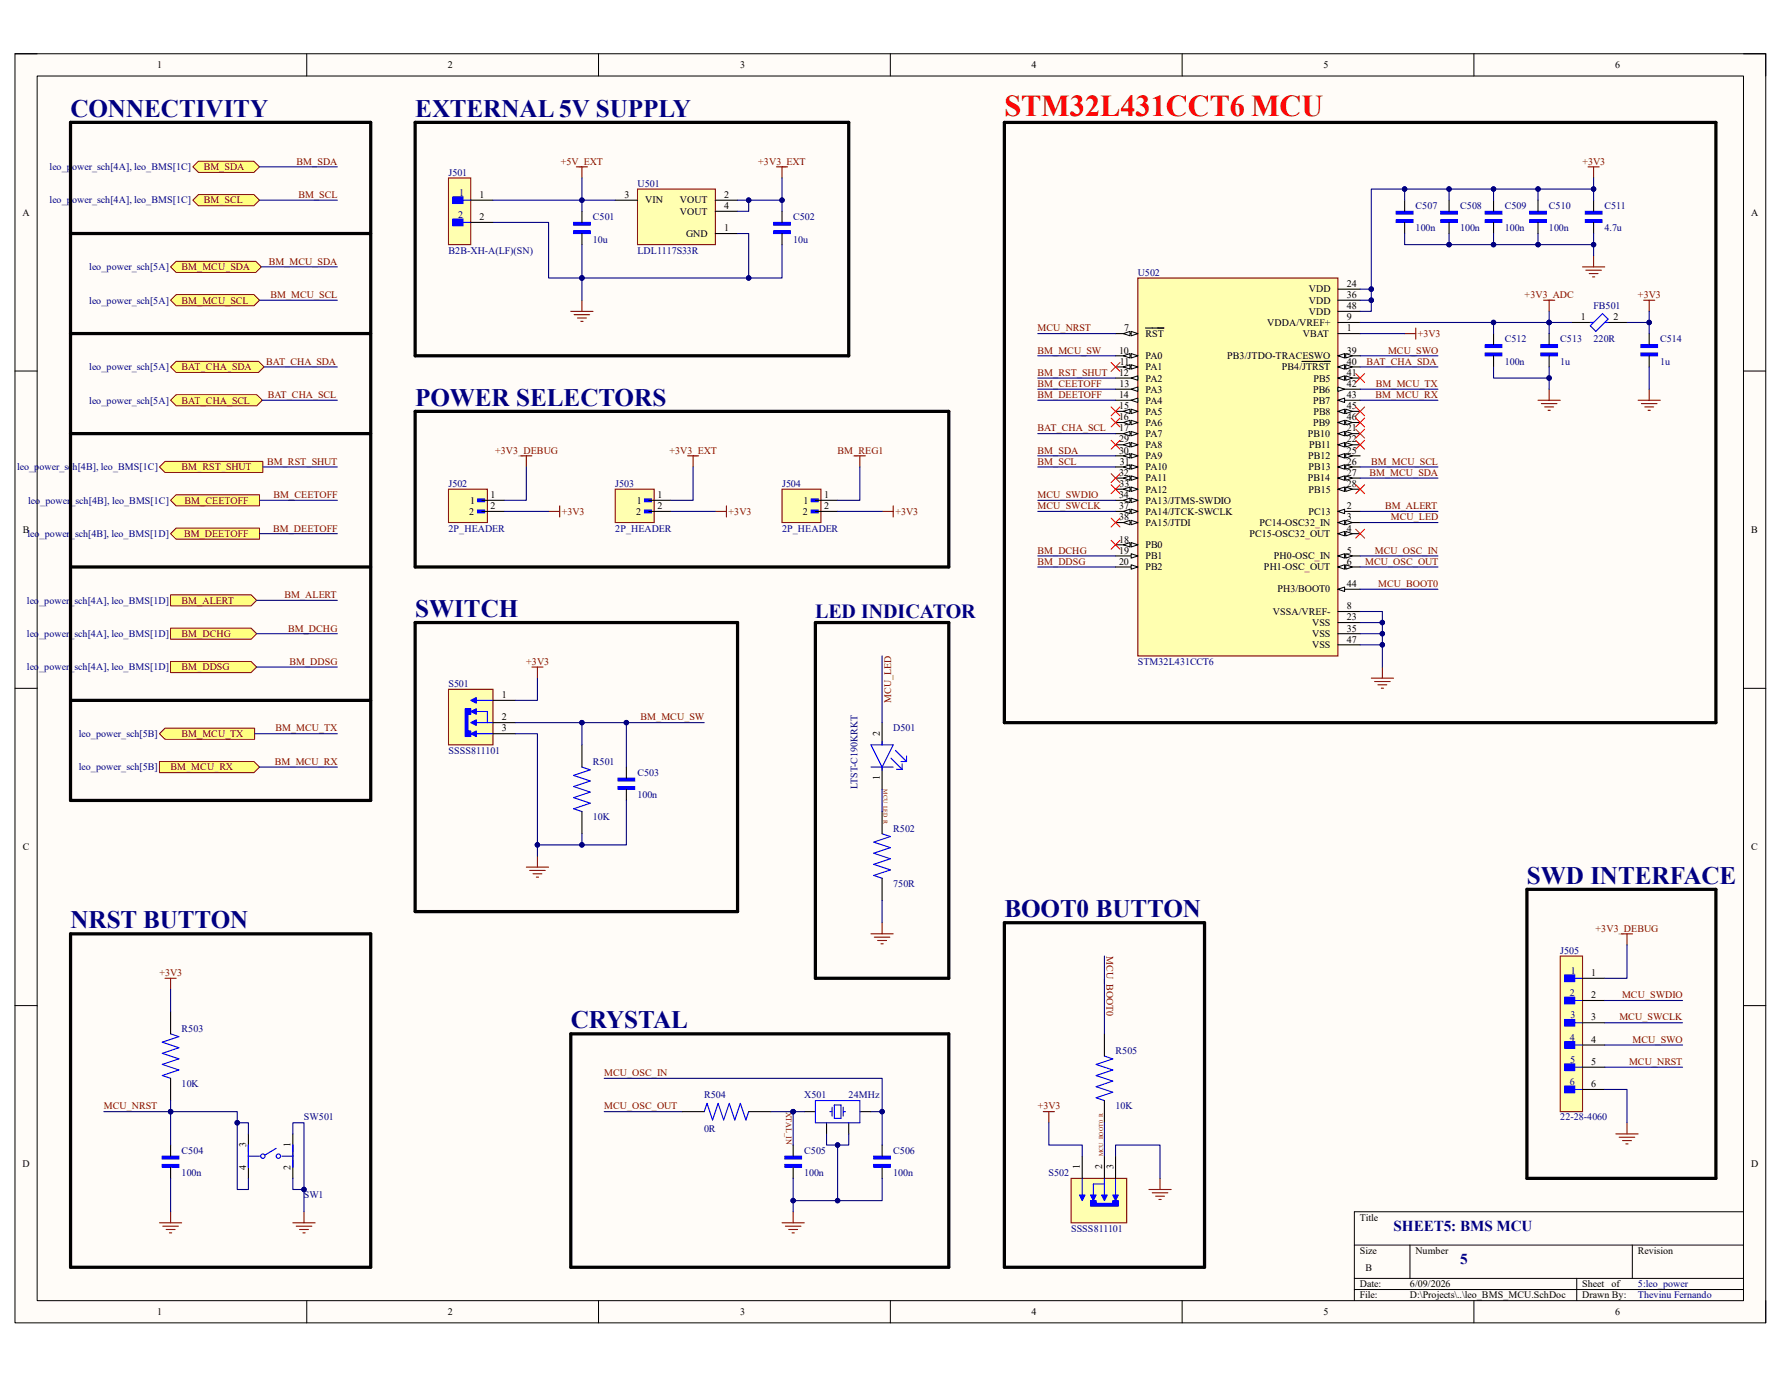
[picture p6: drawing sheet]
<svg xmlns="http://www.w3.org/2000/svg" width="279mm" height="216mm" viewBox="0 0 279 216" stroke-linecap="round" stroke-linejoin="round" font-family="sans-serif">
<defs><g id="words">
<text font-size="4.8" fill="#f00" x="157.6" y="18.2">STM32L431CCT6 MCU</text>
<g font-size="3.9" fill="#000080">
<text x="11" y="18.3">CONNECTIVITY</text>
<text x="65.1" y="18.3">EXTERNAL 5V SUPPLY</text>
<text x="65.1" y="63.7">POWER SELECTORS</text>
<text x="65.1" y="96.8">SWITCH</text>
<text x="157.6" y="143.9">BOOT0 BUTTON</text>
<text x="239.5" y="138.7">SWD INTERFACE</text>
<text x="11" y="145.7">NRST BUTTON</text>
<text x="89.5" y="161.4">CRYSTAL</text>
</g>
<text font-size="3.1" fill="#000080" x="127.9" y="97">LED INDICATOR</text>
<g font-size="2.4" fill="#000080">
<text x="218.6" y="193.1">SHEET5: BMS MCU</text>
<text x="229.1" y="198.3">5</text>
</g>
<g font-size="1.6">
<text x="24.6" y="10.7">1</text>
<text x="70.3" y="10.7">2</text>
<text x="116.1" y="10.7">3</text>
<text x="161.8" y="10.7">4</text>
<text x="207.6" y="10.7">5</text>
<text x="253.4" y="10.7">6</text>
<text x="3.5" y="33.9">A</text>
<text x="75.2" y="31.1">1</text>
<text x="75.2" y="34.5">2</text>
<text x="98" y="31.1">3</text>
<text x="101.2" y="31.9">VIN</text>
<text x="106.6" y="31.9">VOUT</text>
<text x="106.6" y="33.7">VOUT</text>
<text x="113.6" y="31.1">2</text>
<text x="113.6" y="32.8">4</text>
<text x="274.7" y="33.9">A</text>
<text x="107.7" y="37.2">GND</text>
<text x="113.6" y="36.3">1</text>
<text x="205.3" y="45.9">VDD</text>
<text x="205.3" y="47.6">VDD</text>
<text x="211.3" y="45">24</text>
<text x="211.3" y="46.8">36</text>
<text x="176.4" y="52">7</text>
<text x="179.7" y="52.9">RST</text>
<text x="198.8" y="51.1">VDDA/VREF+</text>
<text x="204.4" y="52.9">VBAT</text>
<text x="205.3" y="49.4">VDD</text>
<text x="211.3" y="48.5">48</text>
<text x="211.3" y="50.2">9</text>
<text x="211.3" y="52">1</text>
<text x="248" y="50.2">1</text>
<text x="253.1" y="50.2">2</text>
<text x="175.6" y="55.5">10</text>
<text x="175.6" y="59">12</text>
<text x="175.7" y="57.2">11</text>
<text x="179.7" y="56.3">PA0</text>
<text x="179.7" y="58.1">PA1</text>
<text x="179.7" y="59.9">PA2</text>
<text x="192.5" y="56.3">PB3/JTDO-TRACESWO</text>
<text x="201.1" y="58.1">PB4/JTRST</text>
<text x="206" y="59.9">PB5</text>
<text x="211.3" y="55.5">39</text>
<text x="211.3" y="57.2">40</text>
<text x="211.3" y="59">41</text>
<text x="175.6" y="62.4">14</text>
<text x="175.6" y="66">16</text>
<text x="175.6" y="64.2">15</text>
<text x="175.6" y="60.7">13</text>
<text x="179.7" y="61.6">PA3</text>
<text x="179.7" y="63.3">PA4</text>
<text x="179.7" y="65.1">PA5</text>
<text x="206" y="61.6">PB6</text>
<text x="206" y="63.3">PB7</text>
<text x="206" y="65.1">PB8</text>
<text x="211.3" y="60.7">42</text>
<text x="211.3" y="62.4">43</text>
<text x="211.3" y="64.2">45</text>
<text x="211.3" y="66">46</text>
<text x="175.6" y="71.2">30</text>
<text x="175.6" y="67.7">17</text>
<text x="175.6" y="69.4">29</text>
<text x="179.7" y="66.8">PA6</text>
<text x="179.7" y="68.6">PA7</text>
<text x="179.7" y="70.3">PA8</text>
<text x="205.2" y="68.6">PB10</text>
<text x="205.4" y="70.3">PB11</text>
<text x="206" y="66.8">PB9</text>
<text x="211.3" y="67.7">21</text>
<text x="211.3" y="69.4">22</text>
<text x="211.3" y="71.2">25</text>
<text x="175.6" y="74.7">32</text>
<text x="175.6" y="76.4">33</text>
<text x="175.7" y="72.9">31</text>
<text x="179.7" y="72.1">PA9</text>
<text x="179.7" y="73.8">PA10</text>
<text x="179.7" y="75.5">PA11</text>
<text x="179.7" y="77.3">PA12</text>
<text x="205.2" y="75.5">PB14</text>
<text x="205.2" y="72.1">PB12</text>
<text x="205.3" y="73.8">PB13</text>
<text x="205.3" y="77.3">PB15</text>
<text x="211.3" y="72.9">26</text>
<text x="211.3" y="74.7">27</text>
<text x="211.3" y="76.4">28</text>
<text x="3.6" y="83.7">B</text>
<text x="73.6" y="80.8">2</text>
<text x="73.7" y="79">1</text>
<text x="77" y="78.1">1</text>
<text x="77" y="79.9">2</text>
<text x="99.8" y="80.8">2</text>
<text x="99.9" y="79">1</text>
<text x="103.1" y="78.1">1</text>
<text x="103.1" y="79.9">2</text>
<text x="125.9" y="80.8">2</text>
<text x="126.1" y="79">1</text>
<text x="129.3" y="78.1">1</text>
<text x="129.3" y="79.9">2</text>
<text x="175.6" y="78.1">34</text>
<text x="175.6" y="79.9">37</text>
<text x="175.6" y="81.7">38</text>
<text x="179.7" y="79">PA13/JTMS-SWDIO</text>
<text x="179.7" y="80.8">PA14/JTCK-SWCLK</text>
<text x="179.7" y="82.5">PA15/JTDI</text>
<text x="197.6" y="82.5">PC14-OSC32_IN</text>
<text x="205.3" y="80.8">PC13</text>
<text x="211.3" y="79.9">2</text>
<text x="211.3" y="81.7">3</text>
<text x="211.3" y="83.4">4</text>
<text x="274.7" y="83.7">B</text>
<text x="175.6" y="88.6">20</text>
<text x="175.6" y="85.1">18</text>
<text x="175.6" y="86.9">19</text>
<text x="179.7" y="86">PB0</text>
<text x="179.7" y="87.8">PB1</text>
<text x="179.7" y="89.5">PB2</text>
<text x="196" y="84.2">PC15-OSC32_OUT</text>
<text x="198.3" y="89.5">PH1-OSC_OUT</text>
<text x="199.9" y="87.8">PH0-OSC_IN</text>
<text x="211.3" y="86.9">5</text>
<text x="211.3" y="88.6">6</text>
<text x="200.4" y="93">PH3/BOOT0</text>
<text x="211.3" y="92.1">44</text>
<text x="211.3" y="95.6">8</text>
<text x="199.7" y="96.5">VSSA/VREF-</text>
<text x="205.9" y="98.2">VSS</text>
<text x="205.9" y="99.9">VSS</text>
<text x="205.9" y="101.7">VSS</text>
<text x="211.3" y="97.3">23</text>
<text x="211.3" y="99.1">35</text>
<text x="211.3" y="100.8">47</text>
<text x="78.7" y="109.6">1</text>
<text x="78.7" y="113">2</text>
<text x="78.7" y="114.8">3</text>
<text x="138" y="115.5" transform="rotate(-90 138 115.5)">2</text>
<text x="138" y="122.3" transform="rotate(-90 138 122.3)">1</text>
<text x="3.6" y="133.4">C</text>
<text x="274.7" y="133.4">C</text>
<text x="249.6" y="153.2">1</text>
<text x="249.6" y="156.6">2</text>
<text x="249.6" y="160.1">3</text>
<text x="249.6" y="163.6">4</text>
<text x="249.6" y="167.1">5</text>
<text x="249.6" y="170.6">6</text>
<text x="3.5" y="183.2">D</text>
<text x="38.6" y="183.5" transform="rotate(-90 38.6 183.5)">4</text>
<text x="38.6" y="180" transform="rotate(-90 38.6 180)">3</text>
<text x="45.6" y="183.5" transform="rotate(-90 45.6 183.5)">2</text>
<text x="45.6" y="180" transform="rotate(-90 45.6 180)">1</text>
<text x="169.4" y="183.5" transform="rotate(-90 169.4 183.5)">1</text>
<text x="172.9" y="183.5" transform="rotate(-90 172.9 183.5)">2</text>
<text x="174.7" y="183.5" transform="rotate(-90 174.7 183.5)">3</text>
<text x="274.7" y="183.2">D</text>
<text x="213.3" y="191.5">Title</text>
<text x="213.3" y="196.8">Size</text>
<text x="222" y="196.8">Number</text>
<text x="256.9" y="196.8">Revision</text>
<text x="213.3" y="202">Date:</text>
<text x="213.3" y="203.7">File:</text>
<text x="214.2" y="199.3">B</text>
<text x="221.2" y="202">6/09/2026</text>
<text x="221.2" y="203.7">D:\Projects\..\leo_BMS_MCU.SchDoc</text>
<text x="248.2" y="202">Sheet</text>
<text x="248.2" y="203.7">Drawn By:</text>
<text x="252.8" y="202">of</text>
<text x="24.6" y="206.3">1</text>
<text x="70.3" y="206.3">2</text>
<text x="116.1" y="206.3">3</text>
<text x="161.8" y="206.3">4</text>
<text x="207.6" y="206.3">5</text>
<text x="253.4" y="206.3">6</text>
</g>
<g font-size="1.6" fill="#000080">
<text x="7.8" y="26.7">leo_power_sch[4A], leo_BMS[1C]</text>
<text x="70.4" y="27.6">J501</text>
<text x="100" y="29.3">U501</text>
<text x="7.8" y="31.9">leo_power_sch[4A], leo_BMS[1C]</text>
<text x="71.9" y="34.2">2</text>
<text x="72" y="30.7">1</text>
<text x="93" y="34.5">C501</text>
<text x="124.4" y="34.5">C502</text>
<text x="222.1" y="32.8">C507</text>
<text x="229.1" y="32.8">C508</text>
<text x="236.1" y="32.8">C509</text>
<text x="243" y="32.8">C510</text>
<text x="251.7" y="32.8">C511</text>
<text x="70.4" y="39.8">B2B-XH-A(LF)(SN)</text>
<text x="93" y="38.1">10u</text>
<text x="100" y="39.8">LDL1117S33R</text>
<text x="124.4" y="38.1">10u</text>
<text x="222.1" y="36.3">100n</text>
<text x="229.1" y="36.3">100n</text>
<text x="236.1" y="36.3">100n</text>
<text x="243" y="36.3">100n</text>
<text x="251.7" y="36.3">4.7u</text>
<text x="14" y="42.4">leo_power_sch[5A]</text>
<text x="14" y="47.6">leo_power_sch[5A]</text>
<text x="178.5" y="43.3">U502</text>
<text x="236.1" y="53.7">C512</text>
<text x="244.8" y="53.7">C513</text>
<text x="250" y="48.5">FB501</text>
<text x="250" y="53.7">220R</text>
<text x="260.4" y="53.7">C514</text>
<text x="14" y="58.1">leo_power_sch[5A]</text>
<text x="236.1" y="57.2">100n</text>
<text x="244.8" y="57.2">1u</text>
<text x="260.4" y="57.2">1u</text>
<text x="14" y="63.3">leo_power_sch[5A]</text>
<text x="2.7" y="73.8">leo_power_sch[4B], leo_BMS[1C]</text>
<text x="70.4" y="76.4">J502</text>
<text x="96.5" y="76.4">J503</text>
<text x="122.7" y="76.4">J504</text>
<text x="4.4" y="79">leo_power_sch[4B], leo_BMS[1C]</text>
<text x="70.4" y="83.4">2P_HEADER</text>
<text x="96.5" y="83.4">2P_HEADER</text>
<text x="122.7" y="83.4">2P_HEADER</text>
<text x="4.3" y="84.2">leo_power_sch[4B], leo_BMS[1D]</text>
<text x="4.2" y="94.7">leo_power_sch[4A], leo_BMS[1D]</text>
<text x="4.2" y="99.9">leo_power_sch[4A], leo_BMS[1D]</text>
<text x="4.2" y="105.2">leo_power_sch[4A], leo_BMS[1D]</text>
<text x="70.4" y="107.8">S501</text>
<text x="178.5" y="104.3">STM32L431CCT6</text>
<text x="12.4" y="115.7">leo_power_sch[5B]</text>
<text x="70.4" y="118.3">SSSS811101</text>
<text x="140.1" y="114.8">D501</text>
<text x="12.4" y="120.9">leo_power_sch[5B]</text>
<text x="93" y="120">R501</text>
<text x="100" y="121.8">C503</text>
<text x="100" y="125.2">100n</text>
<text x="134.5" y="123.8" transform="rotate(-90 134.5 123.8)">LTST-C190KRKT</text>
<text x="93" y="128.7">10K</text>
<text x="140.1" y="130.5">R502</text>
<text x="140.1" y="139.2">750R</text>
<text x="244.8" y="149.6">J505</text>
<text x="246.4" y="152.8">1</text>
<text x="28.5" y="161.9">R503</text>
<text x="246.3" y="156.3">2</text>
<text x="246.4" y="159.8">3</text>
<text x="175" y="165.4">R505</text>
<text x="246.3" y="163.3">4</text>
<text x="246.3" y="166.8">5</text>
<text x="28.5" y="170.6">10K</text>
<text x="110.4" y="172.3">R504</text>
<text x="126.2" y="172.3">X501</text>
<text x="133.1" y="172.3">24MHz</text>
<text x="246.3" y="170.2">6</text>
<text x="47.7" y="175.8">SW501</text>
<text x="110.4" y="177.5">0R</text>
<text x="175" y="174.1">10K</text>
<text x="244.8" y="175.8">22-28-4060</text>
<text x="28.5" y="181.1">C504</text>
<text x="28.5" y="184.5">100n</text>
<text x="126.2" y="181.1">C505</text>
<text x="126.2" y="184.5">100n</text>
<text x="140.1" y="181.1">C506</text>
<text x="140.1" y="184.5">100n</text>
<text x="164.5" y="184.5">S502</text>
<text x="47.7" y="188">SW1</text>
<text x="168" y="193.3">SSSS811101</text>
<text x="257" y="202">5:leo_power</text>
<text x="257" y="203.7">Thevinu Fernando</text>
</g>
<g font-size="1.6" fill="#800000">
<text x="32" y="26.7">BM_SDA</text>
<text x="46.5" y="25.8">BM_SDA</text>
<text x="88" y="25.8">+5V_EXT</text>
<text x="119" y="25.8">+3V3_EXT</text>
<text x="248.2" y="25.8">+3V3</text>
<text x="32" y="31.9">BM_SCL</text>
<text x="46.8" y="31.1">BM_SCL</text>
<text x="42.2" y="41.5">BM_MCU_SDA</text>
<text x="28.5" y="42.4">BM_MCU_SDA</text>
<text x="28.5" y="47.6">BM_MCU_SCL</text>
<text x="42.4" y="46.8">BM_MCU_SCL</text>
<text x="239.2" y="46.8">+3V3_ADC</text>
<text x="257" y="46.8">+3V3</text>
<text x="162.8" y="52">MCU_NRST</text>
<text x="222.4" y="52.9">+3V3</text>
<text x="28.5" y="58.1">BAT_CHA_SDA</text>
<text x="41.7" y="57.2">BAT_CHA_SDA</text>
<text x="162.8" y="59">BM_RST_SHUT</text>
<text x="162.8" y="55.5">BM_MCU_SW</text>
<text x="214.4" y="57.2">BAT_CHA_SDA</text>
<text x="217.8" y="55.5">MCU_SWO</text>
<text x="28.5" y="63.3">BAT_CHA_SCL</text>
<text x="42" y="62.4">BAT_CHA_SCL</text>
<text x="162.8" y="60.7">BM_CEETOFF</text>
<text x="162.8" y="62.4">BM_DEETOFF</text>
<text x="215.8" y="62.4">BM_MCU_RX</text>
<text x="215.9" y="60.7">BM_MCU_TX</text>
<text x="77.7" y="71.2">+3V3_DEBUG</text>
<text x="105" y="71.2">+3V3_EXT</text>
<text x="131.4" y="71.2">BM_REG1</text>
<text x="162.8" y="71.2">BM_SDA</text>
<text x="162.8" y="67.7">BAT_CHA_SCL</text>
<text x="28.5" y="73.8">BM_RST_SHUT</text>
<text x="41.9" y="72.9">BM_RST_SHUT</text>
<text x="162.8" y="72.9">BM_SCL</text>
<text x="214.8" y="74.7">BM_MCU_SDA</text>
<text x="215.1" y="72.9">BM_MCU_SCL</text>
<text x="29" y="79">BM_CEETOFF</text>
<text x="42.8" y="83.4">BM_DEETOFF</text>
<text x="42.9" y="78.1">BM_CEETOFF</text>
<text x="88.1" y="80.8">+3V3</text>
<text x="114.3" y="80.8">+3V3</text>
<text x="140.5" y="80.8">+3V3</text>
<text x="162.8" y="78.1">MCU_SWDIO</text>
<text x="162.8" y="79.9">MCU_SWCLK</text>
<text x="217.3" y="79.9">BM_ALERT</text>
<text x="218.2" y="81.7">MCU_LED</text>
<text x="28.9" y="84.2">BM_DEETOFF</text>
<text x="162.8" y="86.9">BM_DCHG</text>
<text x="162.8" y="88.6">BM_DDSG</text>
<text x="214.2" y="88.6">MCU_OSC_OUT</text>
<text x="215.7" y="86.9">MCU_OSC_IN</text>
<text x="28.5" y="94.7">BM_ALERT</text>
<text x="44.6" y="93.9">BM_ALERT</text>
<text x="216.2" y="92.1">MCU_BOOT0</text>
<text x="28.5" y="99.9">BM_DCHG</text>
<text x="45.2" y="99.1">BM_DCHG</text>
<text x="28.5" y="105.2">BM_DDSG</text>
<text x="45.4" y="104.3">BM_DDSG</text>
<text x="82.5" y="104.3">+3V3</text>
<text x="100.5" y="113">BM_MCU_SW</text>
<text x="139.8" y="110.3" transform="rotate(-90 139.8 110.3)">MCU_LED</text>
<text x="28.5" y="115.7">BM_MCU_TX</text>
<text x="43.2" y="114.8">BM_MCU_TX</text>
<text x="26.8" y="120.9">BM_MCU_RX</text>
<text x="43.1" y="120">BM_MCU_RX</text>
<text x="173.6" y="150" transform="rotate(90 173.6 150)">MCU_BOOT0</text>
<text x="250.3" y="146.2">+3V3_DEBUG</text>
<text x="25" y="153.2">+3V3</text>
<text x="254" y="160.1">MCU_SWCLK</text>
<text x="254.5" y="156.6">MCU_SWDIO</text>
<text x="255.6" y="167.1">MCU_NRST</text>
<text x="256.1" y="163.6">MCU_SWO</text>
<text x="94.8" y="168.8">MCU_OSC_IN</text>
<text x="16.3" y="174.1">MCU_NRST</text>
<text x="94.8" y="174.1">MCU_OSC_OUT</text>
<text x="162.8" y="174.1">+3V3</text>
</g>
<text font-size="1.3" fill="#800000" x="123.3" y="174.4" transform="rotate(90 123.3 174.4)">XTAL_IN</text>
<g font-size=".9" fill="#800000">
<text x="138.6" y="123.8" transform="rotate(90 138.6 123.8)">MCU_LED_R</text>
<text x="173.1" y="181.4" transform="rotate(-90 173.1 181.4)">MCU_BOOT0_R</text>
</g>
</g></defs>
<path d="M2.3 8.4h274.7v199.2h-274.7z" fill-rule="evenodd" fill="#fffcf8"/>
<path d="M2.3 8.4h274.7v199.2h-274.7z" fill="none" stroke="#000" stroke-width=".16"/>
<path d="M5.8 11.9h267.7v192.2h-267.7z" fill-rule="evenodd" fill="#fffcf8"/>
<g fill="none" stroke="#000" stroke-width=".16">
<path d="M2.3 8.4h3.5M5.8 11.9h267.7v192.2h-267.7zM48.1 8.4v3.5M93.9 8.4v3.5M139.7 8.4v3.5M185.5 8.4v3.5M231.2 8.4v3.5M273.5 8.4h3.5v3.5M2.3 58.2h3.5M273.5 58.2h3.5M2.3 108h3.5M273.5 108h3.5"/>
<path d="M2.3 157.8h3.5M273.5 157.8h3.5M212.5 195.4h61M221.2 195.4v5.2M256.1 195.4v5.2M273.5 190.1h-61v14M48.1 204.1v3.5M93.9 204.1v3.5M139.7 204.1v3.5M185.5 204.1v3.5M212.5 200.6h61M212.5 202.3h61"/>
<path d="M231.2 204.1v3.5M247.4 200.6v3.5M277 204.1v3.5"/>
</g>
<path d="M178.5 43.6h31.4v59.3h-31.4z" fill-rule="evenodd" fill="#ffffb0"/>
<path d="M178.5 43.6h31.4v59.3h-31.4z" fill="none" stroke="#800000" stroke-width=".17"/>
<path d="M175 52.3h3.5" fill="none" stroke="#000" stroke-width=".17"/>
<path d="M177.5 52l1 .3-1 .4z" fill="#f8fcff"/>
<path d="M177.5 52l1 .3-1 .4z" fill="none" stroke="#000" stroke-width=".16"/>
<path d="M176.2 52.3l1.1-.3v.7z" fill="#f8fcff"/>
<path d="M176.2 52.3l1.1-.3v.7z" fill="none" stroke="#000" stroke-width=".16"/>
<path d="M175 55.8h3.5M179.7 51.5h2.9" fill="none" stroke="#000" stroke-width=".17"/>
<path d="M177.5 55.5l1 .3-1 .4z" fill="#f8fcff"/>
<path d="M177.5 55.5l1 .3-1 .4z" fill="none" stroke="#000" stroke-width=".16"/>
<path d="M176.2 55.8l1.1-.3v.7z" fill="#f8fcff"/>
<path d="M176.2 55.8l1.1-.3v.7z" fill="none" stroke="#000" stroke-width=".16"/>
<path d="M175 57.6h3.5" fill="none" stroke="#000" stroke-width=".17"/>
<path d="M177.5 57.2l1 .4-1 .3z" fill="#f8fcff"/>
<path d="M177.5 57.2l1 .4-1 .3z" fill="none" stroke="#000" stroke-width=".16"/>
<path d="M176.2 57.6l1.1-.4v.7z" fill="#f8fcff"/>
<path d="M176.2 57.6l1.1-.4v.7z" fill="none" stroke="#000" stroke-width=".16"/>
<path d="M175 59.3h3.5" fill="none" stroke="#000" stroke-width=".17"/>
<path d="M177.5 59.3l1-.3v.7z" fill="#f8fcff"/>
<path d="M177.5 59.3l1-.3v.7z" fill="none" stroke="#000" stroke-width=".16"/>
<path d="M175 61.1h3.5" fill="none" stroke="#000" stroke-width=".17"/>
<path d="M177.5 61.1l1-.4v.7z" fill="#f8fcff"/>
<path d="M177.5 61.1l1-.4v.7z" fill="none" stroke="#000" stroke-width=".16"/>
<path d="M175 62.8h3.5" fill="none" stroke="#000" stroke-width=".17"/>
<path d="M177.5 62.8l1-.3v.7z" fill="#f8fcff"/>
<path d="M177.5 62.8l1-.3v.7z" fill="none" stroke="#000" stroke-width=".16"/>
<path d="M175 64.5h3.5" fill="none" stroke="#000" stroke-width=".17"/>
<path d="M177.5 64.2l1 .3-1 .4z" fill="#f8fcff"/>
<path d="M177.5 64.2l1 .3-1 .4z" fill="none" stroke="#000" stroke-width=".16"/>
<path d="M176.2 64.5l1.1-.3v.7z" fill="#f8fcff"/>
<path d="M176.2 64.5l1.1-.3v.7z" fill="none" stroke="#000" stroke-width=".16"/>
<path d="M175 66.3h3.5" fill="none" stroke="#000" stroke-width=".17"/>
<path d="M177.5 65.9l1 .4-1 .3z" fill="#f8fcff"/>
<path d="M177.5 65.9l1 .4-1 .3z" fill="none" stroke="#000" stroke-width=".16"/>
<path d="M176.2 66.3l1.1-.4v.7z" fill="#f8fcff"/>
<path d="M176.2 66.3l1.1-.4v.7z" fill="none" stroke="#000" stroke-width=".16"/>
<path d="M175 68h3.5" fill="none" stroke="#000" stroke-width=".17"/>
<path d="M177.5 67.7l1 .3-1 .4z" fill="#f8fcff"/>
<path d="M177.5 67.7l1 .3-1 .4z" fill="none" stroke="#000" stroke-width=".16"/>
<path d="M176.2 68l1.1-.3v.7z" fill="#f8fcff"/>
<path d="M176.2 68l1.1-.3v.7z" fill="none" stroke="#000" stroke-width=".16"/>
<path d="M175 69.8h3.5" fill="none" stroke="#000" stroke-width=".17"/>
<path d="M177.5 69.4l1 .4-1 .3z" fill="#f8fcff"/>
<path d="M177.5 69.4l1 .4-1 .3z" fill="none" stroke="#000" stroke-width=".16"/>
<path d="M176.2 69.8l1.1-.4v.7z" fill="#f8fcff"/>
<path d="M176.2 69.8l1.1-.4v.7z" fill="none" stroke="#000" stroke-width=".16"/>
<path d="M175 71.5h3.5" fill="none" stroke="#000" stroke-width=".17"/>
<path d="M177.5 71.2l1 .3-1 .4z" fill="#f8fcff"/>
<path d="M177.5 71.2l1 .3-1 .4z" fill="none" stroke="#000" stroke-width=".16"/>
<path d="M176.2 71.5l1.1-.3v.7z" fill="#f8fcff"/>
<path d="M176.2 71.5l1.1-.3v.7z" fill="none" stroke="#000" stroke-width=".16"/>
<path d="M175 73.3h3.5" fill="none" stroke="#000" stroke-width=".17"/>
<path d="M177.5 72.9l1 .4-1 .3z" fill="#f8fcff"/>
<path d="M177.5 72.9l1 .4-1 .3z" fill="none" stroke="#000" stroke-width=".16"/>
<path d="M176.2 73.3l1.1-.4v.7z" fill="#f8fcff"/>
<path d="M176.2 73.3l1.1-.4v.7z" fill="none" stroke="#000" stroke-width=".16"/>
<path d="M175 75h3.5" fill="none" stroke="#000" stroke-width=".17"/>
<path d="M177.5 74.7l1 .3-1 .4z" fill="#f8fcff"/>
<path d="M177.5 74.7l1 .3-1 .4z" fill="none" stroke="#000" stroke-width=".16"/>
<path d="M176.2 75l1.1-.3v.7z" fill="#f8fcff"/>
<path d="M176.2 75l1.1-.3v.7z" fill="none" stroke="#000" stroke-width=".16"/>
<path d="M175 76.8h3.5" fill="none" stroke="#000" stroke-width=".17"/>
<path d="M177.5 76.4l1 .4-1 .3z" fill="#f8fcff"/>
<path d="M177.5 76.4l1 .4-1 .3z" fill="none" stroke="#000" stroke-width=".16"/>
<path d="M176.2 76.8l1.1-.4v.7z" fill="#f8fcff"/>
<path d="M176.2 76.8l1.1-.4v.7z" fill="none" stroke="#000" stroke-width=".16"/>
<path d="M175 78.5h3.5" fill="none" stroke="#000" stroke-width=".17"/>
<path d="M177.5 78.2l1 .3-1 .4z" fill="#f8fcff"/>
<path d="M177.5 78.2l1 .3-1 .4z" fill="none" stroke="#000" stroke-width=".16"/>
<path d="M176.2 78.5l1.1-.3v.7z" fill="#f8fcff"/>
<path d="M176.2 78.5l1.1-.3v.7z" fill="none" stroke="#000" stroke-width=".16"/>
<path d="M175 80.2h3.5" fill="none" stroke="#000" stroke-width=".17"/>
<path d="M177.5 79.9l1 .3-1 .4z" fill="#f8fcff"/>
<path d="M177.5 79.9l1 .3-1 .4z" fill="none" stroke="#000" stroke-width=".16"/>
<path d="M176.2 80.2l1.1-.3v.7z" fill="#f8fcff"/>
<path d="M176.2 80.2l1.1-.3v.7z" fill="none" stroke="#000" stroke-width=".16"/>
<path d="M175 82h3.5" fill="none" stroke="#000" stroke-width=".17"/>
<path d="M177.5 81.6l1 .4-1 .3z" fill="#f8fcff"/>
<path d="M177.5 81.6l1 .4-1 .3z" fill="none" stroke="#000" stroke-width=".16"/>
<path d="M176.2 82l1.1-.4v.7z" fill="#f8fcff"/>
<path d="M176.2 82l1.1-.4v.7z" fill="none" stroke="#000" stroke-width=".16"/>
<path d="M175 85.5h3.5" fill="none" stroke="#000" stroke-width=".17"/>
<path d="M177.5 85.1l1 .4-1 .3z" fill="#f8fcff"/>
<path d="M177.5 85.1l1 .4-1 .3z" fill="none" stroke="#000" stroke-width=".16"/>
<path d="M176.2 85.5l1.1-.4v.7z" fill="#f8fcff"/>
<path d="M176.2 85.5l1.1-.4v.7z" fill="none" stroke="#000" stroke-width=".16"/>
<path d="M175 87.2h3.5" fill="none" stroke="#000" stroke-width=".17"/>
<path d="M177.5 86.9l1 .3-1 .4z" fill="#f8fcff"/>
<path d="M177.5 86.9l1 .3-1 .4z" fill="none" stroke="#000" stroke-width=".16"/>
<path d="M175 89h3.5" fill="none" stroke="#000" stroke-width=".17"/>
<path d="M177.5 88.6l1 .4-1 .3z" fill="#f8fcff"/>
<path d="M177.5 88.6l1 .4-1 .3z" fill="none" stroke="#000" stroke-width=".16"/>
<path d="M209.9 45.4h3.5M209.9 47.1h3.5M209.9 48.9h3.5M209.9 50.6h3.5M209.9 52.3h3.5M209.9 55.8h3.5" fill="none" stroke="#000" stroke-width=".17"/>
<path d="M209.9 55.8l1-.3v.7z" fill="#f8fcff"/>
<path d="M209.9 55.8l1-.3v.7z" fill="none" stroke="#000" stroke-width=".16"/>
<path d="M211.1 55.5l1.1 .3-1.1 .4z" fill="#f8fcff"/>
<path d="M211.1 55.5l1.1 .3-1.1 .4z" fill="none" stroke="#000" stroke-width=".16"/>
<path d="M209.9 57.6h3.5" fill="none" stroke="#000" stroke-width=".17"/>
<path d="M209.9 57.6l1-.4v.7z" fill="#f8fcff"/>
<path d="M209.9 57.6l1-.4v.7z" fill="none" stroke="#000" stroke-width=".16"/>
<path d="M211.1 57.2l1.1 .4-1.1 .3z" fill="#f8fcff"/>
<path d="M211.1 57.2l1.1 .4-1.1 .3z" fill="none" stroke="#000" stroke-width=".16"/>
<path d="M204.2 56.7h4.5M209.9 59.3h3.5" fill="none" stroke="#000" stroke-width=".17"/>
<path d="M209.9 59.3l1-.3v.7z" fill="#f8fcff"/>
<path d="M209.9 59.3l1-.3v.7z" fill="none" stroke="#000" stroke-width=".16"/>
<path d="M211.1 59l1.1 .3-1.1 .4z" fill="#f8fcff"/>
<path d="M211.1 59l1.1 .3-1.1 .4z" fill="none" stroke="#000" stroke-width=".16"/>
<path d="M209.9 61.1h3.5" fill="none" stroke="#000" stroke-width=".17"/>
<path d="M209.9 60.7l1 .4-1 .3z" fill="#f8fcff"/>
<path d="M209.9 60.7l1 .4-1 .3z" fill="none" stroke="#000" stroke-width=".16"/>
<path d="M209.9 62.8h3.5" fill="none" stroke="#000" stroke-width=".17"/>
<path d="M209.9 62.8l1-.3v.7z" fill="#f8fcff"/>
<path d="M209.9 62.8l1-.3v.7z" fill="none" stroke="#000" stroke-width=".16"/>
<path d="M209.9 64.5h3.5" fill="none" stroke="#000" stroke-width=".17"/>
<path d="M209.9 64.5l1-.3v.7z" fill="#f8fcff"/>
<path d="M209.9 64.5l1-.3v.7z" fill="none" stroke="#000" stroke-width=".16"/>
<path d="M211.1 64.2l1.1 .3-1.1 .4z" fill="#f8fcff"/>
<path d="M211.1 64.2l1.1 .3-1.1 .4z" fill="none" stroke="#000" stroke-width=".16"/>
<path d="M209.9 66.3h3.5" fill="none" stroke="#000" stroke-width=".17"/>
<path d="M209.9 66.3l1-.4v.7z" fill="#f8fcff"/>
<path d="M209.9 66.3l1-.4v.7z" fill="none" stroke="#000" stroke-width=".16"/>
<path d="M211.1 65.9l1.1 .4-1.1 .3z" fill="#f8fcff"/>
<path d="M211.1 65.9l1.1 .4-1.1 .3z" fill="none" stroke="#000" stroke-width=".16"/>
<path d="M209.9 68h3.5" fill="none" stroke="#000" stroke-width=".17"/>
<path d="M209.9 68l1-.3v.7z" fill="#f8fcff"/>
<path d="M209.9 68l1-.3v.7z" fill="none" stroke="#000" stroke-width=".16"/>
<path d="M211.1 67.7l1.1 .3-1.1 .4z" fill="#f8fcff"/>
<path d="M211.1 67.7l1.1 .3-1.1 .4z" fill="none" stroke="#000" stroke-width=".16"/>
<path d="M209.9 69.8h3.5" fill="none" stroke="#000" stroke-width=".17"/>
<path d="M209.9 69.8l1-.4v.7z" fill="#f8fcff"/>
<path d="M209.9 69.8l1-.4v.7z" fill="none" stroke="#000" stroke-width=".16"/>
<path d="M211.1 69.4l1.1 .4-1.1 .3z" fill="#f8fcff"/>
<path d="M211.1 69.4l1.1 .4-1.1 .3z" fill="none" stroke="#000" stroke-width=".16"/>
<path d="M209.9 71.5h3.5" fill="none" stroke="#000" stroke-width=".17"/>
<path d="M209.9 71.5l1-.3v.7z" fill="#f8fcff"/>
<path d="M209.9 71.5l1-.3v.7z" fill="none" stroke="#000" stroke-width=".16"/>
<path d="M211.1 71.2l1.1 .3-1.1 .4z" fill="#f8fcff"/>
<path d="M211.1 71.2l1.1 .3-1.1 .4z" fill="none" stroke="#000" stroke-width=".16"/>
<path d="M209.9 73.3h3.5" fill="none" stroke="#000" stroke-width=".17"/>
<path d="M209.9 73.3l1-.4v.7z" fill="#f8fcff"/>
<path d="M209.9 73.3l1-.4v.7z" fill="none" stroke="#000" stroke-width=".16"/>
<path d="M211.1 72.9l1.1 .4-1.1 .3z" fill="#f8fcff"/>
<path d="M211.1 72.9l1.1 .4-1.1 .3z" fill="none" stroke="#000" stroke-width=".16"/>
<path d="M209.9 75h3.5" fill="none" stroke="#000" stroke-width=".17"/>
<path d="M209.9 75l1-.3v.7z" fill="#f8fcff"/>
<path d="M209.9 75l1-.3v.7z" fill="none" stroke="#000" stroke-width=".16"/>
<path d="M211.1 74.7l1.1 .3-1.1 .4z" fill="#f8fcff"/>
<path d="M211.1 74.7l1.1 .3-1.1 .4z" fill="none" stroke="#000" stroke-width=".16"/>
<path d="M209.9 76.8h3.5" fill="none" stroke="#000" stroke-width=".17"/>
<path d="M209.9 76.8l1-.4v.7z" fill="#f8fcff"/>
<path d="M209.9 76.8l1-.4v.7z" fill="none" stroke="#000" stroke-width=".16"/>
<path d="M211.1 76.4l1.1 .4-1.1 .3z" fill="#f8fcff"/>
<path d="M211.1 76.4l1.1 .4-1.1 .3z" fill="none" stroke="#000" stroke-width=".16"/>
<path d="M209.9 80.2h3.5" fill="none" stroke="#000" stroke-width=".17"/>
<path d="M209.9 80.2l1-.3v.7z" fill="#f8fcff"/>
<path d="M209.9 80.2l1-.3v.7z" fill="none" stroke="#000" stroke-width=".16"/>
<path d="M209.9 82h3.5" fill="none" stroke="#000" stroke-width=".17"/>
<path d="M209.9 82l1-.4v.7z" fill="#f8fcff"/>
<path d="M209.9 82l1-.4v.7z" fill="none" stroke="#000" stroke-width=".16"/>
<path d="M211.1 81.6l1.1 .4-1.1 .3z" fill="#f8fcff"/>
<path d="M211.1 81.6l1.1 .4-1.1 .3z" fill="none" stroke="#000" stroke-width=".16"/>
<path d="M209.9 83.7h3.5" fill="none" stroke="#000" stroke-width=".17"/>
<path d="M209.9 83.7l1-.3v.7z" fill="#f8fcff"/>
<path d="M209.9 83.7l1-.3v.7z" fill="none" stroke="#000" stroke-width=".16"/>
<path d="M211.1 83.4l1.1 .3-1.1 .4z" fill="#f8fcff"/>
<path d="M211.1 83.4l1.1 .3-1.1 .4z" fill="none" stroke="#000" stroke-width=".16"/>
<path d="M209.9 87.2h3.5" fill="none" stroke="#000" stroke-width=".17"/>
<path d="M209.9 87.2l1-.3v.7z" fill="#f8fcff"/>
<path d="M209.9 87.2l1-.3v.7z" fill="none" stroke="#000" stroke-width=".16"/>
<path d="M211.1 86.9l1.1 .3-1.1 .4z" fill="#f8fcff"/>
<path d="M211.1 86.9l1.1 .3-1.1 .4z" fill="none" stroke="#000" stroke-width=".16"/>
<path d="M209.9 89h3.5" fill="none" stroke="#000" stroke-width=".17"/>
<path d="M209.9 89l1-.4v.7z" fill="#f8fcff"/>
<path d="M209.9 89l1-.4v.7z" fill="none" stroke="#000" stroke-width=".16"/>
<path d="M211.1 88.6l1.1 .4-1.1 .3z" fill="#f8fcff"/>
<path d="M211.1 88.6l1.1 .4-1.1 .3z" fill="none" stroke="#000" stroke-width=".16"/>
<path d="M209.9 92.5h3.5" fill="none" stroke="#000" stroke-width=".17"/>
<path d="M209.9 92.5l1-.4v.7z" fill="#f8fcff"/>
<path d="M209.9 92.5l1-.4v.7z" fill="none" stroke="#000" stroke-width=".16"/>
<g fill="none" stroke="#000" stroke-width=".17">
<path d="M220.4 31.4v1.8M220.4 34.9v1.8M227.3 31.4v1.8M227.3 34.9v1.8M234.3 31.4v1.8M234.3 34.9v1.8M241.3 31.4v1.8M241.3 34.9v1.8M250 31.4v1.8M250 34.9v1.8M234.3 52.3v1.8M234.3 55.8v1.8"/>
<path d="M243 52.3v1.8M243 55.8v1.8M246.5 50.6h3.5M251.7 50.6h3.5M258.7 52.3v1.8M258.7 55.8v1.8M209.9 95.9h3.5M209.9 97.7h3.5M209.9 99.4h3.5M209.9 101.2h3.5"/>
</g>
<g fill="none" stroke="#800000" stroke-width=".17">
<path d="M220.4 52.3h1.7M222.1 51.5v1.7M242.2 47.1h1.7M243 47.1v1.8M248.3 41.9h3.4M248.8 42.4h2.4M249.3 42.9h1.4M249.8 43.4h.4M250 40.1v1.8M257.9 47.1h1.7M258.7 47.1v1.8M241.3 62.8h3.5"/>
<path d="M241.8 63.3h2.5M242.3 63.8h1.4M242.9 64.4h.3M243 61.1v1.7M257 62.8h3.5M257.5 63.3h2.4M258 63.8h1.4M258.6 64.4h.3M258.7 61.1v1.7M215.1 106.4h3.5M215.6 106.9h2.5M216.2 107.5h1.4"/>
<path d="M216.7 108h.3M216.9 104.7v1.7"/>
</g>
<g fill="none" stroke="#00f" stroke-width=".43">
<path d="M219 34.7h2.7M219 33.4h2.7M226 34.7h2.6M226 33.4h2.6M233 34.7h2.6M233 33.4h2.6M240 34.7h2.6M240 33.4h2.6M248.7 34.7h2.6M248.7 33.4h2.6M233 55.6h2.6M241.7 55.6h2.6"/>
<path d="M257.4 55.6h2.6"/>
</g>
<g fill="none" stroke="#00f" stroke-width=".17">
<path d="M219 34.5h2.7v.4h-2.7zM219 33.2h2.7v.4h-2.7zM226 34.5h2.6v.4h-2.6zM226 33.2h2.6v.4h-2.6zM233 34.5h2.6v.4h-2.6zM233 33.2h2.6v.4h-2.6zM240 34.5h2.6v.4h-2.6zM240 33.2h2.6v.4h-2.6zM248.7 34.5h2.6v.4h-2.6zM248.7 33.2h2.6v.4h-2.6zM233 55.4h2.6v.4h-2.6zM233 54.1h2.6v.4h-2.6z"/>
<path d="M241.7 55.4h2.6v.4h-2.6zM241.7 54.1h2.6v.4h-2.6zM249.5 51.1l1.9-1.9 .9 .9-2 1.9zM249.5 50.6h.5M251.7 50.6h.6M257.4 55.4h2.6v.4h-2.6zM257.4 54.1h2.6v.4h-2.6z"/>
</g>
<path d="M233 54.3h2.6M241.7 54.3h2.6M257.4 54.3h2.6" fill="none" stroke="#00f" stroke-width=".44"/>
<path d="M168 184.9h8.8v7h-8.8z" fill-rule="evenodd" fill="#ffffb0"/>
<path d="M168 184.9h8.8v7h-8.8z" fill="none" stroke="#800000" stroke-width=".17"/>
<path d="M169.8 184.9v2.6M173.3 185.8h-1.8v1.7M173.3 184.9v2.6M175 184.9v2.6" fill="none" stroke="#00f" stroke-width=".17"/>
<path d="M171.1 187.5h.9l-.5 .9z" fill="#00f"/>
<path d="M171.1 187.5h.9l-.5 .9z" fill="none" stroke="#00f" stroke-width=".17"/>
<path d="M172.8 187.5h.9l-.4 .9z" fill="#00f"/>
<path d="M172.8 187.5h.9l-.4 .9z" fill="none" stroke="#00f" stroke-width=".17"/>
<path d="M174.6 187.5h.8l-.4 .9z" fill="#00f"/>
<path d="M174.6 187.5h.8l-.4 .9z" fill="none" stroke="#00f" stroke-width=".17"/>
<path d="M169.3 187.5h.9l-.4 .9z" fill="#00f"/>
<path d="M169.3 187.5h.9l-.4 .9z" fill="none" stroke="#00f" stroke-width=".17"/>
<path d="M171.1 188.4h.9v.4h2.6v-.4h.8v.9h-4.3z" fill-rule="evenodd" fill="#00f"/>
<g fill="none" stroke="#00f" stroke-width=".17">
<path d="M26.8 162.2l1.3 .5-2.6 .8 2.6 .9-2.6 .9 2.6 .8-2.6 .9 2.6 .9-2.6 .9 1.3 .4M39 179.7v3.4M45.9 179.7v3.4M110.5 174.4l.4-1.3 .9 2.6 .9-2.6 .8 2.6 .9-2.6 .9 2.6 .8-2.6 .9 2.6 .5-1.3M127.9 172.7h7v3.5h-7zM130.2 174.4h.3M130.5 173.7v1.4M130.9 173.4h1v2.1h-1zM132.3 173.7v1.4M132.3 174.4h.3M173.3 165.7l1.3 .4-2.6 .9 2.6 .9-2.6 .9 2.6 .8-2.6 .9 2.6 .9-2.6 .8 1.3 .5M25.5 182.7h2.6v.4h-2.6z"/>
<path d="M25.5 181.4h2.6v.4h-2.6zM39 181.4h1.7M43.3 180.2l-1.7 1M44.2 181.4h1.7M123.1 182.7h2.6v.4h-2.6zM123.1 181.4h2.6v.4h-2.6zM137.1 182.7h2.6v.4h-2.6zM137.1 181.4h2.6v.4h-2.6zM171.1 188.4h.9v.4h2.6v-.4h.8v.9h-4.3z"/>
<circle cx="41.2" cy="181.4" r=".35"/>
<circle cx="43.7" cy="181.4" r=".35"/>
</g>
<g fill="none" stroke="#000" stroke-width=".17">
<path d="M26.8 158.7v3.5M26.8 169.2v3.5M26.8 179.7v1.7M39 177.9v7M45.9 177.9v7M107 174.4h3.5M117.5 174.4h3.4M124.4 179.7v1.7M126.2 174.4h1.7M129.7 176.2v1.7M133.1 176.2v1.7M134.9 174.4h1.7"/>
<path d="M138.4 179.7v1.7M173.3 162.2v3.5M173.3 172.7v3.5M26.8 183.1v1.8M124.4 183.1v1.8M138.4 183.1v1.8M169.8 181.4v3.5M173.3 181.4v3.5M175 181.4v3.5"/>
</g>
<g fill="none" stroke="#800000" stroke-width=".17">
<path d="M25.9 153.5h1.7M26.8 153.5v1.7M163.7 174.4h1.7M164.5 174.4v1.8M25 191.9h3.5M25.5 192.4h2.5M26.1 192.9h1.4M26.6 193.4h.3M26.8 190.1v1.8M45.9 191.9h3.5M46.5 192.4h2.4M47 192.9h1.4"/>
<path d="M47.5 193.4h.4M47.7 190.1v1.8M122.7 191.9h3.5M123.2 192.4h2.5M123.7 192.9h1.4M124.3 193.4h.3M124.4 190.1v1.8M180.2 186.6h3.5M180.8 187.2h2.4M181.3 187.7h1.4M181.8 188.2h.4M182 184.9v1.7"/>
</g>
<path d="M25.5 182.9h2.6M25.5 181.6h2.6M123.1 182.9h2.6M123.1 181.6h2.6M137.1 182.9h2.6M137.1 181.6h2.6" fill="none" stroke="#00f" stroke-width=".43"/>
<circle cx="124.4" cy="174.4" r=".35" fill="#000080"/>
<circle cx="124.4" cy="174.4" r=".35" fill="none" stroke="#000080" stroke-width=".16"/>
<path d="M244.8 150h3.5v24.4h-3.5z" fill-rule="evenodd" fill="#ffffb0"/>
<path d="M244.8 150h3.5v24.4h-3.5z" fill="none" stroke="#800000" stroke-width=".17"/>
<path d="M245.5 153h1.5v1h-1.5z" fill-rule="evenodd" fill="#00f"/>
<path d="M245.5 153h1.5v1h-1.5zM247 153.5h1.3" fill="none" stroke="#00f" stroke-width=".17"/>
<path d="M245.5 156.5h1.5v1h-1.5z" fill-rule="evenodd" fill="#00f"/>
<path d="M245.5 156.5h1.5v1h-1.5zM247 157h1.3" fill="none" stroke="#00f" stroke-width=".17"/>
<path d="M245.5 160h1.5v1h-1.5z" fill-rule="evenodd" fill="#00f"/>
<path d="M245.5 160h1.5v1h-1.5zM247 160.5h1.3" fill="none" stroke="#00f" stroke-width=".17"/>
<path d="M245.5 163.4h1.5v1.1h-1.5z" fill-rule="evenodd" fill="#00f"/>
<path d="M245.5 163.4h1.5v1.1h-1.5zM247 164h1.3" fill="none" stroke="#00f" stroke-width=".17"/>
<path d="M245.5 166.9h1.5v1.1h-1.5z" fill-rule="evenodd" fill="#00f"/>
<path d="M245.5 166.9h1.5v1.1h-1.5zM247 167.4h1.3" fill="none" stroke="#00f" stroke-width=".17"/>
<path d="M245.5 170.4h1.5v1.1h-1.5z" fill-rule="evenodd" fill="#00f"/>
<path d="M245.5 170.4h1.5v1.1h-1.5zM247 170.9h1.3" fill="none" stroke="#00f" stroke-width=".17"/>
<path d="M248.3 153.5h3.4M248.3 157h3.4M248.3 160.5h3.4M248.3 164h3.4M248.3 167.4h3.4M248.3 170.9h3.4" fill="none" stroke="#000" stroke-width=".17"/>
<path d="M254.4 146.5h1.7M255.2 146.5v1.8M253.5 177.9h3.5M254 178.4h2.5M254.5 179h1.4M255.1 179.5h.3M255.2 176.2v1.7" fill="none" stroke="#800000" stroke-width=".17"/>
<path d="M31.1 25.3h8.7l.9 .9-.9 .8h-8.7l-.9-.8z" fill-rule="evenodd" fill="#ffff80"/>
<path d="M31.1 25.3h8.7l.9 .9-.9 .8h-8.7l-.9-.8z" fill="none" stroke="#800000" stroke-width=".16"/>
<path d="M30.2 31.4l.9-.9h8.7l.9 .9-.9 .9h-8.7z" fill-rule="evenodd" fill="#ffff80"/>
<path d="M30.2 31.4l.9-.9h8.7l.9 .9-.9 .9h-8.7z" fill="none" stroke="#800000" stroke-width=".16"/>
<path d="M26.8 41.9l.8-.9h12.5l.9 .9-.9 .8h-12.5z" fill-rule="evenodd" fill="#ffff80"/>
<path d="M26.8 41.9l.8-.9h12.5l.9 .9-.9 .8h-12.5z" fill="none" stroke="#800000" stroke-width=".16"/>
<path d="M26.8 47.1l.8-.9h12.2l.9 .9-.9 .9h-12.2z" fill-rule="evenodd" fill="#ffff80"/>
<path d="M26.8 47.1l.8-.9h12.2l.9 .9-.9 .9h-12.2z" fill="none" stroke="#800000" stroke-width=".16"/>
<path d="M26.8 57.6l.8-.9h13l.8 .9-.8 .8h-13z" fill-rule="evenodd" fill="#ffff80"/>
<path d="M26.8 57.6l.8-.9h13l.8 .9-.8 .8h-13z" fill="none" stroke="#800000" stroke-width=".16"/>
<path d="M26.8 62.8l.8-.9h12.7l.9 .9-.9 .9h-12.7z" fill-rule="evenodd" fill="#ffff80"/>
<path d="M26.8 62.8l.8-.9h12.7l.9 .9-.9 .9h-12.7z" fill="none" stroke="#800000" stroke-width=".16"/>
<path d="M25.9 72.4h15.3v1.7h-15.3l-.9-.8z" fill-rule="evenodd" fill="#ffff80"/>
<path d="M25.9 72.4h15.3v1.7h-15.3l-.9-.8z" fill="none" stroke="#800000" stroke-width=".16"/>
<path d="M26.8 78.5l.8-.9h13.1v1.8h-13.1z" fill-rule="evenodd" fill="#ffff80"/>
<path d="M26.8 78.5l.8-.9h13.1v1.8h-13.1z" fill="none" stroke="#800000" stroke-width=".16"/>
<path d="M26.8 83.7l.8-.8h13.1v1.7h-13.1z" fill-rule="evenodd" fill="#ffff80"/>
<path d="M26.8 83.7l.8-.8h13.1v1.7h-13.1z" fill="none" stroke="#800000" stroke-width=".16"/>
<path d="M26.8 93.3h12.6l.9 .9-.9 .9h-12.6z" fill-rule="evenodd" fill="#ffff80"/>
<path d="M26.8 93.3h12.6l.9 .9-.9 .9h-12.6z" fill="none" stroke="#800000" stroke-width=".16"/>
<path d="M26.8 98.6h12.6l.9 .8-.9 .9h-12.6z" fill-rule="evenodd" fill="#ffff80"/>
<path d="M26.8 98.6h12.6l.9 .8-.9 .9h-12.6z" fill="none" stroke="#800000" stroke-width=".16"/>
<path d="M26.8 103.8h12.6l.9 .9-.9 .8h-12.6z" fill-rule="evenodd" fill="#ffff80"/>
<path d="M26.8 103.8h12.6l.9 .9-.9 .8h-12.6z" fill="none" stroke="#800000" stroke-width=".16"/>
<path d="M100 29.7h12.2v8.7h-12.2z" fill-rule="evenodd" fill="#ffffb0"/>
<path d="M90.4 26.2h1.8M91.3 26.2v1.7M100 29.7h12.2v8.7h-12.2zM121.8 26.2h1.8M122.7 26.2v1.7M89.5 48.9h3.5M90.1 49.4h2.4M90.6 49.9h1.4M91.1 50.4h.4M91.3 47.1v1.8" fill="none" stroke="#800000" stroke-width=".17"/>
<path d="M91.3 33.2v1.7M91.3 36.6v1.8M96.5 31.4h3.5M112.2 31.4h3.5M112.2 36.6h3.5M112.2 33.2h3.5M122.7 33.2v1.7M122.7 36.6v1.8" fill="none" stroke="#000" stroke-width=".17"/>
<path d="M90 36.4h2.6M121.4 36.4h2.6" fill="none" stroke="#00f" stroke-width=".44"/>
<path d="M90 36.2h2.6v.4h-2.6zM90 34.9h2.6v.4h-2.6zM121.4 36.2h2.6v.4h-2.6zM121.4 34.9h2.6v.4h-2.6z" fill="none" stroke="#00f" stroke-width=".17"/>
<path d="M90 35.1h2.6M121.4 35.1h2.6" fill="none" stroke="#00f" stroke-width=".43"/>
<path d="M96.5 76.8h6.1v5.2h-6.1z" fill-rule="evenodd" fill="#ffffb0"/>
<path d="M96.5 76.8h6.1v5.2h-6.1z" fill="none" stroke="#800000" stroke-width=".17"/>
<path d="M101.1 78.3h1.1v.4h-1.1z" fill-rule="evenodd" fill="#00f"/>
<path d="M101.1 78.3h1.1v.4h-1.1z" fill="none" stroke="#00f" stroke-width=".17"/>
<path d="M101.1 80h1.1v.5h-1.1z" fill-rule="evenodd" fill="#00f"/>
<path d="M101.1 80h1.1v.5h-1.1z" fill="none" stroke="#00f" stroke-width=".17"/>
<path d="M101.8 78.5h3.4M101.8 80.2h3.4" fill="none" stroke="#000" stroke-width=".17"/>
<path d="M249.1 26.2h1.8M250 26.2v1.7M107.9 71.5h1.7M108.7 71.5v1.8M114 79.4v1.7M112.2 80.2h1.8" fill="none" stroke="#800000" stroke-width=".17"/>
<path d="M70.4 76.8h6.1v5.2h-6.1z" fill-rule="evenodd" fill="#ffffb0"/>
<path d="M70.4 76.8h6.1v5.2h-6.1z" fill="none" stroke="#800000" stroke-width=".17"/>
<path d="M74.9 78.3h1.1v.4h-1.1z" fill-rule="evenodd" fill="#00f"/>
<path d="M74.9 78.3h1.1v.4h-1.1z" fill="none" stroke="#00f" stroke-width=".17"/>
<path d="M74.9 80h1.1v.5h-1.1z" fill-rule="evenodd" fill="#00f"/>
<path d="M74.9 80h1.1v.5h-1.1z" fill="none" stroke="#00f" stroke-width=".17"/>
<path d="M75.6 78.5h3.5M75.6 80.2h3.5" fill="none" stroke="#000" stroke-width=".17"/>
<path d="M81.7 71.5h1.7M82.6 71.5v1.8M87.8 79.4v1.7M86.1 80.2h1.7" fill="none" stroke="#800000" stroke-width=".17"/>
<path d="M122.7 76.8h6.1v5.2h-6.1z" fill-rule="evenodd" fill="#ffffb0"/>
<path d="M122.7 76.8h6.1v5.2h-6.1z" fill="none" stroke="#800000" stroke-width=".17"/>
<path d="M127.3 78.3h1.1v.4h-1.1z" fill-rule="evenodd" fill="#00f"/>
<path d="M127.3 78.3h1.1v.4h-1.1z" fill="none" stroke="#00f" stroke-width=".17"/>
<path d="M127.3 80h1.1v.5h-1.1z" fill-rule="evenodd" fill="#00f"/>
<path d="M127.3 80h1.1v.5h-1.1z" fill="none" stroke="#00f" stroke-width=".17"/>
<path d="M127.9 78.5h3.5M127.9 80.2h3.5" fill="none" stroke="#000" stroke-width=".17"/>
<path d="M134 71.5h1.8M134.9 71.5v1.8M140.1 79.4v1.7M138.4 80.2h1.7" fill="none" stroke="#800000" stroke-width=".17"/>
<path d="M25 115.1l.9-.8h14v1.7h-14z" fill-rule="evenodd" fill="#ffff80"/>
<path d="M25 115.1l.9-.8h14v1.7h-14z" fill="none" stroke="#800000" stroke-width=".16"/>
<path d="M25 119.5h14.8l.9 .9-.9 .8h-14.8z" fill-rule="evenodd" fill="#ffff80"/>
<path d="M25 119.5h14.8l.9 .9-.9 .8h-14.8z" fill="none" stroke="#800000" stroke-width=".16"/>
<path d="M70.4 27.9h3.4v10.5h-3.4z" fill-rule="evenodd" fill="#ffffb0"/>
<path d="M70.4 27.9h3.4v10.5h-3.4z" fill="none" stroke="#800000" stroke-width=".17"/>
<path d="M71.1 30.9h1.5v1h-1.5z" fill-rule="evenodd" fill="#00f"/>
<path d="M71.1 30.9h1.5v1h-1.5zM72.6 31.4h1.2" fill="none" stroke="#00f" stroke-width=".17"/>
<path d="M71.1 34.4h1.5v1h-1.5z" fill-rule="evenodd" fill="#00f"/>
<g fill="none" stroke="#00f" stroke-width=".17">
<path d="M71.1 34.4h1.5v1h-1.5zM72.6 34.9h1.2M136.6 116.9h3.5l-1.7 3.5zM138.4 116.3v.6M139.8 119l1.7 1.7M140.5 117.7l1.7 1.8M141.3 119.5h.9M141.5 119.8v.9M142.2 118.6v.9M136.6 120.4h3.5M138.4 120.4v.5M138.4 130.8l1.3 .5-2.6 .8 2.6 .9-2.6 .9 2.6 .8-2.6 .9 2.6 .9-2.6 .9 1.3 .4"/>
<path d="M140.6 120.7h.9"/>
</g>
<path d="M73.8 31.4h3.5M73.8 34.9h3.5M138.4 113.4v3.5M138.4 120.4v3.4M138.4 127.3v3.5M138.4 137.8v3.5" fill="none" stroke="#000" stroke-width=".17"/>
<path d="M136.6 146.5h3.5M137.2 147h2.4M137.7 147.6h1.4M138.2 148.1h.4M138.4 144.8v1.7" fill="none" stroke="#800000" stroke-width=".17"/>
<g fill="none" stroke="#f00" stroke-width=".16">
<path d="M174.3 56.9l1.4 1.4M175.7 56.9l-1.4 1.4M212.7 58.6l1.4 1.4M214.1 58.6l-1.4 1.4M174.3 63.8l1.4 1.4M174.3 65.6l1.4 1.4M174.3 69.1l1.4 1.4M174.3 74.3l1.4 1.4M174.3 76.1l1.4 1.4M175.7 63.8l-1.4 1.4M175.7 65.6l-1.4 1.4M175.7 69.1l-1.4 1.4"/>
<path d="M175.7 74.3l-1.4 1.4M175.7 76.1l-1.4 1.4M212.7 63.8l1.4 1.4M212.7 65.6l1.4 1.4M212.7 67.3l1.4 1.4M212.7 69.1l1.4 1.4M212.7 76.1l1.4 1.4M214.1 63.8l-1.4 1.4M214.1 65.6l-1.4 1.4M214.1 67.3l-1.4 1.4M214.1 69.1l-1.4 1.4M214.1 76.1l-1.4 1.4"/>
<path d="M174.3 84.8l1.4 1.4M174.3 81.3l1.4 1.4M175.7 84.8l-1.4 1.4M175.7 81.3l-1.4 1.4M212.7 83l1.4 1.4M214.1 83l-1.4 1.4"/>
</g>
<path d="M70.4 108.2h6.9v8.7h-6.9z" fill-rule="evenodd" fill="#ffffb0"/>
<path d="M70.4 108.2h6.9v8.7h-6.9z" fill="none" stroke="#800000" stroke-width=".17"/>
<path d="M74.7 111.6h1.8v1.8M74.7 113.4h2.6M74.7 115.1h2.6M74.7 109.9h2.6" fill="none" stroke="#00f" stroke-width=".17"/>
<path d="M73.9 111.6l.8-.4v.9z" fill="#00f"/>
<path d="M73.9 111.6l.8-.4v.9z" fill="none" stroke="#00f" stroke-width=".17"/>
<path d="M73.9 113.4l.8-.5v.9z" fill="#00f"/>
<path d="M73.9 113.4l.8-.5v.9z" fill="none" stroke="#00f" stroke-width=".17"/>
<path d="M73.9 115.1l.8-.4v.9z" fill="#00f"/>
<path d="M73.9 115.1l.8-.4v.9z" fill="none" stroke="#00f" stroke-width=".17"/>
<path d="M73.9 109.9l.8-.4v.8z" fill="#00f"/>
<path d="M73.9 109.9l.8-.4v.8z" fill="none" stroke="#00f" stroke-width=".17"/>
<path d="M73 111.2h.9v.9h-.5v2.6h.5v.9h-.9z" fill-rule="evenodd" fill="#00f"/>
<path d="M73 111.2h.9v.9h-.5v2.6h.5v.9h-.9zM91.3 120.4l1.3 .4-2.6 .9 2.6 .8-2.6 .9 2.6 .9-2.6 .9 2.6 .8-2.6 .9 1.3 .4M97 123.4h2.6v.4h-2.6zM97 122.1h2.6v.4h-2.6z" fill="none" stroke="#00f" stroke-width=".17"/>
<path d="M77.3 109.9h3.5M77.3 113.4h3.5M77.3 115.1h3.5M91.3 116.9v3.5M91.3 127.3v3.5M98.3 120.4v1.7M98.3 123.8v1.8" fill="none" stroke="#000" stroke-width=".17"/>
<path d="M83.4 104.7h1.8M84.3 104.7v1.7M82.6 136.1h3.5M83.1 136.6h2.4M83.6 137.1h1.4M84.1 137.6h.4M84.3 134.3v1.8" fill="none" stroke="#800000" stroke-width=".17"/>
<path d="M97 123.6h2.6M97 122.3h2.6" fill="none" stroke="#00f" stroke-width=".43"/>
<g fill="none" stroke="#000" stroke-width=".51">
<path d="M11.1 19.2h47.1v106.4h-47.1zM65.1 19.2h68v36.6h-68zM157.6 19.2h111.6v94.2h-111.6zM11.1 36.6h47.1M11.1 52.3h47.1M11.1 68h47.1M65.1 64.5h83.7v24.5h-83.7zM11.1 89h47.1M65.1 97.7h50.6v45.3h-50.6zM127.9 97.7h20.9v55.8h-20.9zM11.1 109.9h47.1M239.5 139.5h29.7v45.4h-29.7z"/>
<path d="M11.1 146.5h47.1v52.3h-47.1zM157.6 144.8h31.4v54h-31.4zM89.5 162.2h59.3v36.6h-59.3z"/>
</g>
<path d="M213.4 101.2h3.5v3.5" fill="none" stroke="#000080" stroke-width=".17"/>
<circle cx="216.9" cy="101.2" r=".35" fill="#000080"/>
<circle cx="216.9" cy="101.2" r=".35" fill="none" stroke="#000080" stroke-width=".16"/>
<path d="M213.4 97.7h3.5" fill="none" stroke="#000080" stroke-width=".17"/>
<circle cx="216.9" cy="97.7" r=".35" fill="#000080"/>
<circle cx="216.9" cy="97.7" r=".35" fill="none" stroke="#000080" stroke-width=".16"/>
<path d="M213.4 99.4h3.5" fill="none" stroke="#000080" stroke-width=".17"/>
<circle cx="216.9" cy="99.4" r=".35" fill="#000080"/>
<circle cx="216.9" cy="99.4" r=".35" fill="none" stroke="#000080" stroke-width=".16"/>
<path d="M241.3 29.7v1.7" fill="none" stroke="#000080" stroke-width=".17"/>
<circle cx="241.3" cy="29.7" r=".35" fill="#000080"/>
<circle cx="241.3" cy="29.7" r=".35" fill="none" stroke="#000080" stroke-width=".16"/>
<path d="M234.3 29.7v1.7" fill="none" stroke="#000080" stroke-width=".17"/>
<circle cx="234.3" cy="29.7" r=".35" fill="#000080"/>
<circle cx="234.3" cy="29.7" r=".35" fill="none" stroke="#000080" stroke-width=".16"/>
<path d="M227.3 29.7v1.7" fill="none" stroke="#000080" stroke-width=".17"/>
<circle cx="227.3" cy="29.7" r=".35" fill="#000080"/>
<circle cx="227.3" cy="29.7" r=".35" fill="none" stroke="#000080" stroke-width=".16"/>
<path d="M241.3 36.7v1.7" fill="none" stroke="#000080" stroke-width=".17"/>
<circle cx="241.3" cy="38.4" r=".35" fill="#000080"/>
<circle cx="241.3" cy="38.4" r=".35" fill="none" stroke="#000080" stroke-width=".16"/>
<path d="M234.3 36.7v1.7" fill="none" stroke="#000080" stroke-width=".17"/>
<circle cx="234.3" cy="38.4" r=".35" fill="#000080"/>
<circle cx="234.3" cy="38.4" r=".35" fill="none" stroke="#000080" stroke-width=".16"/>
<path d="M250 38.4v1.7" fill="none" stroke="#000080" stroke-width=".17"/>
<circle cx="250" cy="38.4" r=".35" fill="#000080"/>
<circle cx="250" cy="38.4" r=".35" fill="none" stroke="#000080" stroke-width=".16"/>
<path d="M250 27.9v1.8" fill="none" stroke="#000080" stroke-width=".17"/>
<circle cx="250" cy="29.7" r=".35" fill="#000080"/>
<circle cx="250" cy="29.7" r=".35" fill="none" stroke="#000080" stroke-width=".16"/>
<path d="M213.4 45.4h1.7" fill="none" stroke="#000080" stroke-width=".17"/>
<circle cx="215.1" cy="45.4" r=".35" fill="#000080"/>
<circle cx="215.1" cy="45.4" r=".35" fill="none" stroke="#000080" stroke-width=".16"/>
<path d="M213.4 47.1h1.7" fill="none" stroke="#000080" stroke-width=".17"/>
<circle cx="215.1" cy="47.1" r=".35" fill="#000080"/>
<circle cx="215.1" cy="47.1" r=".35" fill="none" stroke="#000080" stroke-width=".16"/>
<path d="M220.4 29.7v1.7" fill="none" stroke="#000080" stroke-width=".17"/>
<circle cx="220.4" cy="29.7" r=".35" fill="#000080"/>
<circle cx="220.4" cy="29.7" r=".35" fill="none" stroke="#000080" stroke-width=".16"/>
<path d="M220.4 36.7v1.7h6.9" fill="none" stroke="#000080" stroke-width=".17"/>
<circle cx="227.3" cy="38.4" r=".35" fill="#000080"/>
<circle cx="227.3" cy="38.4" r=".35" fill="none" stroke="#000080" stroke-width=".16"/>
<path d="M234.3 50.6v1.7" fill="none" stroke="#000080" stroke-width=".17"/>
<circle cx="234.3" cy="50.6" r=".35" fill="#000080"/>
<circle cx="234.3" cy="50.6" r=".35" fill="none" stroke="#000080" stroke-width=".16"/>
<path d="M243 50.6v1.7" fill="none" stroke="#000080" stroke-width=".17"/>
<circle cx="243" cy="50.6" r=".35" fill="#000080"/>
<circle cx="243" cy="50.6" r=".35" fill="none" stroke="#000080" stroke-width=".16"/>
<path d="M255.2 50.6h3.5v1.7" fill="none" stroke="#000080" stroke-width=".17"/>
<circle cx="258.7" cy="50.6" r=".35" fill="#000080"/>
<circle cx="258.7" cy="50.6" r=".35" fill="none" stroke="#000080" stroke-width=".16"/>
<path d="M234.3 57.6v1.7h8.7v-1.7" fill="none" stroke="#000080" stroke-width=".17"/>
<circle cx="243" cy="59.3" r=".35" fill="#000080"/>
<circle cx="243" cy="59.3" r=".35" fill="none" stroke="#000080" stroke-width=".16"/>
<path d="M243 59.3v1.8" fill="none" stroke="#000080" stroke-width=".17"/>
<circle cx="243" cy="59.3" r=".35" fill="#000080"/>
<circle cx="243" cy="59.3" r=".35" fill="none" stroke="#000080" stroke-width=".16"/>
<path d="M243 48.9v1.7M258.7 57.6v3.5" fill="none" stroke="#000080" stroke-width=".17"/>
<circle cx="243" cy="50.6" r=".35" fill="#000080"/>
<circle cx="243" cy="50.6" r=".35" fill="none" stroke="#000080" stroke-width=".16"/>
<path d="M258.7 48.9v1.7" fill="none" stroke="#000080" stroke-width=".17"/>
<circle cx="258.7" cy="50.6" r=".35" fill="#000080"/>
<circle cx="258.7" cy="50.6" r=".35" fill="none" stroke="#000080" stroke-width=".16"/>
<path d="M162.8 52.3h12.2M213.4 52.3h7M213.4 92.5h12.2M213.4 87.2h12.2M213.4 89h12.2M173.3 150v12.2M39 177.9v-1.7h-1.8v10.4h1.8v-1.7M164.5 176.2v3.5h5.3v1.7M173.3 176.2v5.2M175 181.4v-1.7h7v5.2" fill="none" stroke="#000080" stroke-width=".17"/>
<circle cx="37.2" cy="176.2" r=".35" fill="#000080"/>
<circle cx="37.2" cy="176.2" r=".35" fill="none" stroke="#000080" stroke-width=".16"/>
<path d="M45.9 177.9v-1.7h1.8v10.4h-1.8v-1.7" fill="none" stroke="#000080" stroke-width=".17"/>
<circle cx="47.7" cy="186.6" r=".35" fill="#000080"/>
<circle cx="47.7" cy="186.6" r=".35" fill="none" stroke="#000080" stroke-width=".16"/>
<path d="M26.8 174.4h10.4v1.8" fill="none" stroke="#000080" stroke-width=".17"/>
<circle cx="26.8" cy="174.4" r=".35" fill="#000080"/>
<circle cx="26.8" cy="174.4" r=".35" fill="none" stroke="#000080" stroke-width=".16"/>
<circle cx="37.2" cy="176.2" r=".35" fill="#000080"/>
<circle cx="37.2" cy="176.2" r=".35" fill="none" stroke="#000080" stroke-width=".16"/>
<path d="M26.8 184.9v5.2M47.7 186.6v3.5" fill="none" stroke="#000080" stroke-width=".17"/>
<circle cx="47.7" cy="186.6" r=".35" fill="#000080"/>
<circle cx="47.7" cy="186.6" r=".35" fill="none" stroke="#000080" stroke-width=".16"/>
<path d="M26.8 155.2v3.5M16.3 174.4h10.5" fill="none" stroke="#000080" stroke-width=".17"/>
<circle cx="26.8" cy="174.4" r=".35" fill="#000080"/>
<circle cx="26.8" cy="174.4" r=".35" fill="none" stroke="#000080" stroke-width=".16"/>
<path d="M126.2 174.4h-1.8v5.3" fill="none" stroke="#000080" stroke-width=".17"/>
<circle cx="124.4" cy="174.4" r=".35" fill="#000080"/>
<circle cx="124.4" cy="174.4" r=".35" fill="none" stroke="#000080" stroke-width=".16"/>
<path d="M136.6 174.4h1.8v5.3" fill="none" stroke="#000080" stroke-width=".17"/>
<circle cx="138.4" cy="174.4" r=".35" fill="#000080"/>
<circle cx="138.4" cy="174.4" r=".35" fill="none" stroke="#000080" stroke-width=".16"/>
<path d="M131.4 179.7v8.7h-7v-3.5" fill="none" stroke="#000080" stroke-width=".17"/>
<circle cx="131.4" cy="179.7" r=".35" fill="#000080"/>
<circle cx="131.4" cy="179.7" r=".35" fill="none" stroke="#000080" stroke-width=".16"/>
<circle cx="131.4" cy="188.4" r=".35" fill="#000080"/>
<circle cx="131.4" cy="188.4" r=".35" fill="none" stroke="#000080" stroke-width=".16"/>
<circle cx="124.4" cy="188.4" r=".35" fill="#000080"/>
<circle cx="124.4" cy="188.4" r=".35" fill="none" stroke="#000080" stroke-width=".16"/>
<path d="M138.4 184.9v3.5h-7" fill="none" stroke="#000080" stroke-width=".17"/>
<circle cx="131.4" cy="188.4" r=".35" fill="#000080"/>
<circle cx="131.4" cy="188.4" r=".35" fill="none" stroke="#000080" stroke-width=".16"/>
<path d="M124.4 188.4v1.7" fill="none" stroke="#000080" stroke-width=".17"/>
<circle cx="124.4" cy="188.4" r=".35" fill="#000080"/>
<circle cx="124.4" cy="188.4" r=".35" fill="none" stroke="#000080" stroke-width=".16"/>
<path d="M120.9 174.4h3.5" fill="none" stroke="#000080" stroke-width=".17"/>
<circle cx="124.4" cy="174.4" r=".35" fill="#000080"/>
<circle cx="124.4" cy="174.4" r=".35" fill="none" stroke="#000080" stroke-width=".16"/>
<path d="M94.8 169.2h43.6v5.2M94.8 174.4h12.2" fill="none" stroke="#000080" stroke-width=".17"/>
<circle cx="138.4" cy="174.4" r=".35" fill="#000080"/>
<circle cx="138.4" cy="174.4" r=".35" fill="none" stroke="#000080" stroke-width=".16"/>
<g fill="none" stroke="#000080" stroke-width=".17">
<path d="M40.7 26.2h12.2M40.7 31.4h12.2M40.7 47.1h12.2M41 41.9h11.9M41.4 57.6h11.5M162.8 59.3h12.2M213.4 55.8h12.2M213.4 57.6h12.2M40.7 78.5h12.2M41.2 62.8h11.7M41.2 73.3h11.7M162.8 78.5h12.2"/>
<path d="M162.8 71.5h12.2M162.8 73.3h12.2M162.8 68h12.2M162.8 62.8h12.2M162.8 61.1h12.2M213.4 73.3h12.2M213.4 75h12.2M40.3 94.2h12.6M40.3 99.4h12.6M40.7 83.7h12.2M162.8 80.2h12.2M162.8 87.2h12.2"/>
<path d="M162.8 89h12.2M213.4 95.9h3.5v5.3M213.4 80.2h12.2M40.3 104.7h12.6M251.7 157h12.3M255.2 148.3v5.2h-3.5M251.7 170.9h3.5v5.3M251.7 160.5h12.3M251.7 164h12.3M251.7 167.4h12.3"/>
</g>
<circle cx="216.9" cy="97.7" r=".35" fill="#000080"/>
<circle cx="216.9" cy="97.7" r=".35" fill="none" stroke="#000080" stroke-width=".16"/>
<circle cx="216.9" cy="99.4" r=".35" fill="#000080"/>
<circle cx="216.9" cy="99.4" r=".35" fill="none" stroke="#000080" stroke-width=".16"/>
<circle cx="216.9" cy="101.2" r=".35" fill="#000080"/>
<circle cx="216.9" cy="101.2" r=".35" fill="none" stroke="#000080" stroke-width=".16"/>
<path d="M213.4 50.6h33.1" fill="none" stroke="#000080" stroke-width=".17"/>
<circle cx="234.3" cy="50.6" r=".35" fill="#000080"/>
<circle cx="234.3" cy="50.6" r=".35" fill="none" stroke="#000080" stroke-width=".16"/>
<circle cx="243" cy="50.6" r=".35" fill="#000080"/>
<circle cx="243" cy="50.6" r=".35" fill="none" stroke="#000080" stroke-width=".16"/>
<path d="M250 31.4v-1.7h-34.9v19.2h-1.7" fill="none" stroke="#000080" stroke-width=".17"/>
<circle cx="215.1" cy="47.1" r=".35" fill="#000080"/>
<circle cx="215.1" cy="47.1" r=".35" fill="none" stroke="#000080" stroke-width=".16"/>
<circle cx="215.1" cy="45.4" r=".35" fill="#000080"/>
<circle cx="215.1" cy="45.4" r=".35" fill="none" stroke="#000080" stroke-width=".16"/>
<circle cx="220.4" cy="29.7" r=".35" fill="#000080"/>
<circle cx="220.4" cy="29.7" r=".35" fill="none" stroke="#000080" stroke-width=".16"/>
<circle cx="227.3" cy="29.7" r=".35" fill="#000080"/>
<circle cx="227.3" cy="29.7" r=".35" fill="none" stroke="#000080" stroke-width=".16"/>
<circle cx="234.3" cy="29.7" r=".35" fill="#000080"/>
<circle cx="234.3" cy="29.7" r=".35" fill="none" stroke="#000080" stroke-width=".16"/>
<circle cx="241.3" cy="29.7" r=".35" fill="#000080"/>
<circle cx="241.3" cy="29.7" r=".35" fill="none" stroke="#000080" stroke-width=".16"/>
<circle cx="250" cy="29.7" r=".35" fill="#000080"/>
<circle cx="250" cy="29.7" r=".35" fill="none" stroke="#000080" stroke-width=".16"/>
<path d="M227.3 36.7v1.7h22.7v-1.7" fill="none" stroke="#000080" stroke-width=".17"/>
<circle cx="227.3" cy="38.4" r=".35" fill="#000080"/>
<circle cx="227.3" cy="38.4" r=".35" fill="none" stroke="#000080" stroke-width=".16"/>
<circle cx="234.3" cy="38.4" r=".35" fill="#000080"/>
<circle cx="234.3" cy="38.4" r=".35" fill="none" stroke="#000080" stroke-width=".16"/>
<circle cx="241.3" cy="38.4" r=".35" fill="#000080"/>
<circle cx="241.3" cy="38.4" r=".35" fill="none" stroke="#000080" stroke-width=".16"/>
<circle cx="250" cy="38.4" r=".35" fill="#000080"/>
<circle cx="250" cy="38.4" r=".35" fill="none" stroke="#000080" stroke-width=".16"/>
<path d="M115.7 31.4h1.8v1.8h-1.8" fill="none" stroke="#000080" stroke-width=".17"/>
<circle cx="117.5" cy="31.4" r=".35" fill="#000080"/>
<circle cx="117.4" cy="31.4" r=".35" fill="none" stroke="#000080" stroke-width=".16"/>
<path d="M96.5 31.4h-5.2v1.8" fill="none" stroke="#000080" stroke-width=".17"/>
<circle cx="91.3" cy="31.4" r=".35" fill="#000080"/>
<circle cx="91.3" cy="31.4" r=".35" fill="none" stroke="#000080" stroke-width=".16"/>
<path d="M117.5 31.4h5.2v1.8" fill="none" stroke="#000080" stroke-width=".17"/>
<circle cx="117.5" cy="31.4" r=".35" fill="#000080"/>
<circle cx="117.4" cy="31.4" r=".35" fill="none" stroke="#000080" stroke-width=".16"/>
<circle cx="122.7" cy="31.4" r=".35" fill="#000080"/>
<circle cx="122.7" cy="31.4" r=".35" fill="none" stroke="#000080" stroke-width=".16"/>
<path d="M115.7 36.6h1.8v7" fill="none" stroke="#000080" stroke-width=".17"/>
<circle cx="117.5" cy="43.6" r=".35" fill="#000080"/>
<circle cx="117.4" cy="43.6" r=".35" fill="none" stroke="#000080" stroke-width=".16"/>
<path d="M91.3 43.6v3.5" fill="none" stroke="#000080" stroke-width=".17"/>
<circle cx="91.3" cy="43.6" r=".35" fill="#000080"/>
<circle cx="91.3" cy="43.6" r=".35" fill="none" stroke="#000080" stroke-width=".16"/>
<path d="M122.7 27.9v3.5" fill="none" stroke="#000080" stroke-width=".17"/>
<circle cx="122.7" cy="31.4" r=".35" fill="#000080"/>
<circle cx="122.7" cy="31.4" r=".35" fill="none" stroke="#000080" stroke-width=".16"/>
<g fill="none" stroke="#000080" stroke-width=".17">
<path d="M77.3 34.9h8.8v8.7h5.2M82.6 73.3v5.2h-3.5M108.7 73.3v5.2h-3.5M134.9 73.3v5.2h-3.5M213.4 61.1h12.2M213.4 62.8h12.2M79.1 80.2h7M105.2 80.2h7M131.4 80.2h7M213.4 82h12.2M39.9 115.1h13M138.4 102.9v10.5"/>
<path d="M40.7 120.4h12.2M138.4 123.8v3.5M138.4 141.3v3.5"/>
</g>
<circle cx="91.3" cy="43.6" r=".35" fill="#000080"/>
<circle cx="91.3" cy="43.6" r=".35" fill="none" stroke="#000080" stroke-width=".16"/>
<path d="M162.8 55.8h12.2M84.3 106.4v3.5h-3.5M91.3 113.4v3.5" fill="none" stroke="#000080" stroke-width=".17"/>
<circle cx="91.3" cy="113.4" r=".35" fill="#000080"/>
<circle cx="91.3" cy="113.4" r=".35" fill="none" stroke="#000080" stroke-width=".16"/>
<path d="M98.3 113.4v7" fill="none" stroke="#000080" stroke-width=".17"/>
<circle cx="98.3" cy="113.4" r=".35" fill="#000080"/>
<circle cx="98.3" cy="113.4" r=".35" fill="none" stroke="#000080" stroke-width=".16"/>
<path d="M98.3 125.6v7h-7v-1.8" fill="none" stroke="#000080" stroke-width=".17"/>
<circle cx="91.3" cy="132.6" r=".35" fill="#000080"/>
<circle cx="91.3" cy="132.6" r=".35" fill="none" stroke="#000080" stroke-width=".16"/>
<path d="M84.3 132.6h7" fill="none" stroke="#000080" stroke-width=".17"/>
<circle cx="91.3" cy="132.6" r=".35" fill="#000080"/>
<circle cx="91.3" cy="132.6" r=".35" fill="none" stroke="#000080" stroke-width=".16"/>
<circle cx="84.3" cy="132.6" r=".35" fill="#000080"/>
<circle cx="84.3" cy="132.6" r=".35" fill="none" stroke="#000080" stroke-width=".16"/>
<path d="M91.3 27.9v3.5h-14" fill="none" stroke="#000080" stroke-width=".17"/>
<circle cx="91.3" cy="31.4" r=".35" fill="#000080"/>
<circle cx="91.3" cy="31.4" r=".35" fill="none" stroke="#000080" stroke-width=".16"/>
<path d="M26.8 172.7v7" fill="none" stroke="#000080" stroke-width=".17"/>
<circle cx="26.8" cy="174.4" r=".35" fill="#000080"/>
<circle cx="26.8" cy="174.4" r=".35" fill="none" stroke="#000080" stroke-width=".16"/>
<path d="M91.3 38.4v5.2h31.4v-5.2" fill="none" stroke="#000080" stroke-width=".17"/>
<circle cx="91.3" cy="43.6" r=".35" fill="#000080"/>
<circle cx="91.3" cy="43.6" r=".35" fill="none" stroke="#000080" stroke-width=".16"/>
<circle cx="117.5" cy="43.6" r=".35" fill="#000080"/>
<circle cx="117.4" cy="43.6" r=".35" fill="none" stroke="#000080" stroke-width=".16"/>
<path d="M80.8 115.1h3.5v19.2" fill="none" stroke="#000080" stroke-width=".17"/>
<circle cx="84.3" cy="132.6" r=".35" fill="#000080"/>
<circle cx="84.3" cy="132.6" r=".35" fill="none" stroke="#000080" stroke-width=".16"/>
<path d="M80.8 113.4h29.7" fill="none" stroke="#000080" stroke-width=".17"/>
<circle cx="91.3" cy="113.4" r=".35" fill="#000080"/>
<circle cx="91.3" cy="113.4" r=".35" fill="none" stroke="#000080" stroke-width=".16"/>
<circle cx="98.3" cy="113.4" r=".35" fill="#000080"/>
<circle cx="98.3" cy="113.4" r=".35" fill="none" stroke="#000080" stroke-width=".16"/>
<path d="M129.7 177.9v1.8h3.4v-1.8" fill="none" stroke="#000080" stroke-width=".17"/>
<circle cx="131.4" cy="179.7" r=".35" fill="#000080"/>
<circle cx="131.4" cy="179.7" r=".35" fill="none" stroke="#000080" stroke-width=".16"/>
<use href="#words"/>
</svg>
